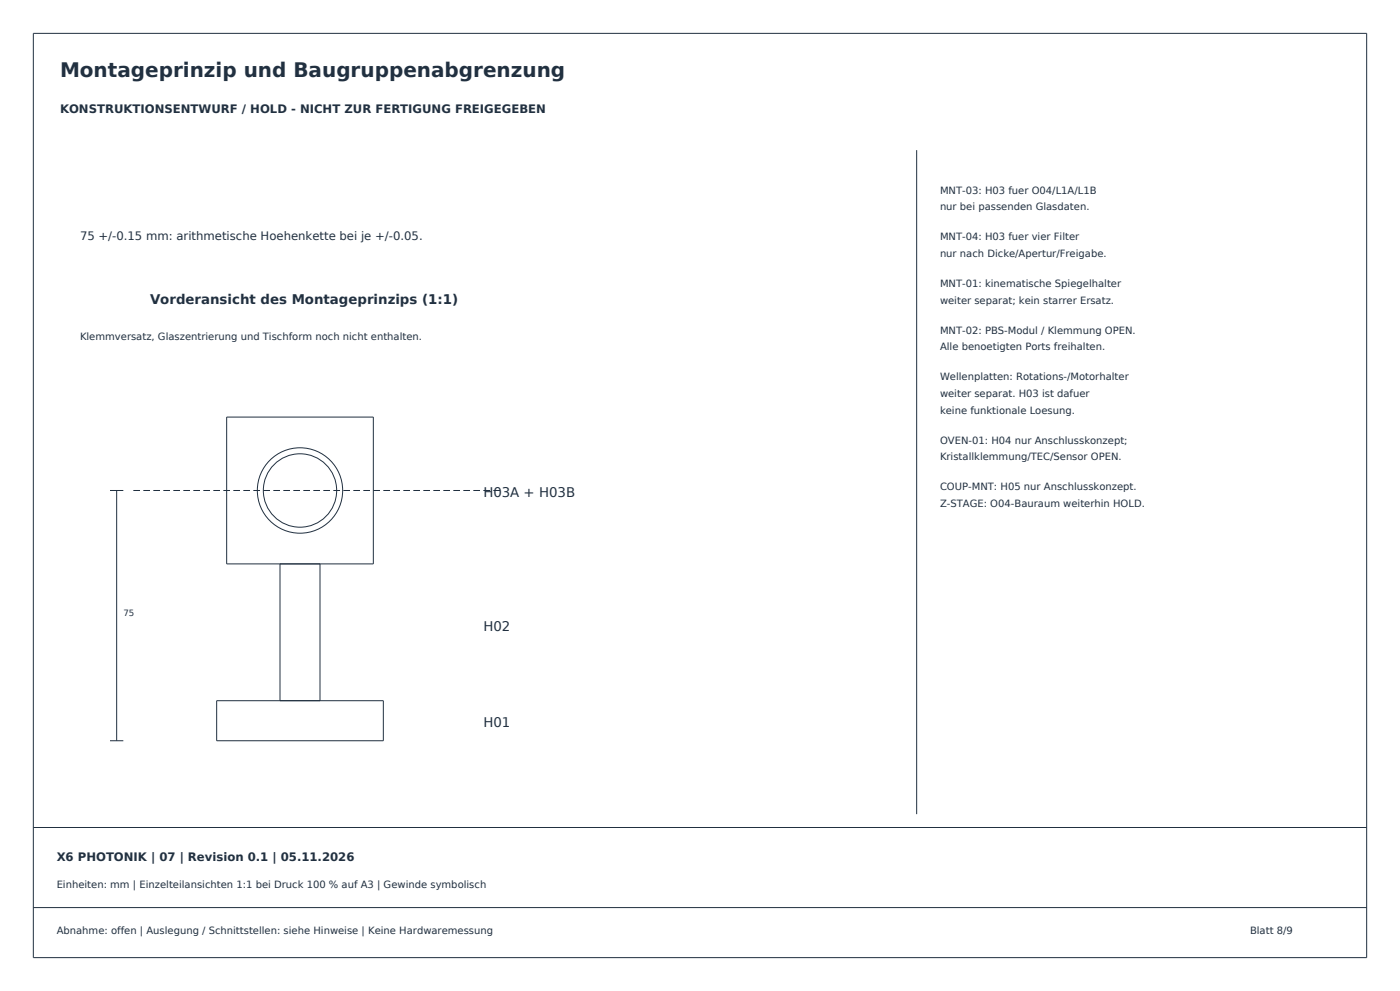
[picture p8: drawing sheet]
<svg xmlns="http://www.w3.org/2000/svg" width="420mm" height="297mm" viewBox="0 0 420 297" stroke-linecap="round" stroke-linejoin="round" font-family="sans-serif">
<defs><g id="words">
<text font-size="6" fill="#213040" x="18" y="23">Montageprinzip und Baugruppenabgrenzung</text>
<g font-size="4" fill="#213040">
<text x="45" y="91">Vorderansicht des Montageprinzips (1:1)</text>
<text x="145" y="149">H03A + H03B</text>
<text x="145" y="189">H02</text>
<text x="145" y="218">H01</text>
</g>
<g font-size="3.5" fill="#213040">
<text x="18" y="34">KONSTRUKTIONSENTWURF / HOLD - NICHT ZUR FERTIGUNG FREIGEGEBEN</text>
<text x="24" y="72">75 +/-0.15 mm: arithmetische Hoehenkette bei je +/-0.05.</text>
<text x="17" y="258">X6 PHOTONIK | 07 | Revision 0.1 | 05.11.2026</text>
</g>
<g font-size="3" fill="#213040">
<text x="282" y="58">MNT-03: H03 fuer O04/L1A/L1B</text>
<text x="282" y="63">nur bei passenden Glasdaten.</text>
<text x="282" y="72">MNT-04: H03 fuer vier Filter</text>
<text x="282" y="77">nur nach Dicke/Apertur/Freigabe.</text>
<text x="282" y="86">MNT-01: kinematische Spiegelhalter</text>
<text x="282" y="91">weiter separat; kein starrer Ersatz.</text>
<text x="24" y="102">Klemmversatz, Glaszentrierung und Tischform noch nicht enthalten.</text>
<text x="282" y="100">MNT-02: PBS-Modul / Klemmung OPEN.</text>
<text x="282" y="105">Alle benoetigten Ports freihalten.</text>
<text x="282" y="114">Wellenplatten: Rotations-/Motorhalter</text>
<text x="282" y="119">weiter separat. H03 ist dafuer</text>
<text x="282" y="124">keine funktionale Loesung.</text>
<text x="282" y="133">OVEN-01: H04 nur Anschlusskonzept;</text>
<text x="282" y="138">Kristallklemmung/TEC/Sensor OPEN.</text>
<text x="282" y="147">COUP-MNT: H05 nur Anschlusskonzept.</text>
<text x="282" y="152">Z-STAGE: O04-Bauraum weiterhin HOLD.</text>
<text x="17" y="266">Einheiten: mm | Einzelteilansichten 1:1 bei Druck 100 % auf A3 | Gewinde symbolisch</text>
<text x="17" y="280">Abnahme: offen | Auslegung / Schnittstellen: siehe Hinweise | Keine Hardwaremessung</text>
<text x="375" y="280">Blatt 8/9</text>
</g>
<text font-size="2.6" fill="#213040" x="37" y="184.5">75</text>
</g></defs>
<g fill="none" stroke="#213040" stroke-width=".3">
<path d="M10 10h400v277h-400zM275 45v199M68 125h44v44h-44zM33 147h4M35 147v75M84 169v41M96 169v41M65 210h50v12h-50zM33 222h4M10 248h400M10 272h400"/>
<circle cx="90" cy="147" r="12.8"/>
<circle cx="90" cy="147" r="11"/>
</g>
<path d="M40 147h110" fill="none" stroke="#213040" stroke-width=".3" stroke-dasharray="2 1" stroke-linecap="butt"/>
<use href="#words"/>
</svg>
